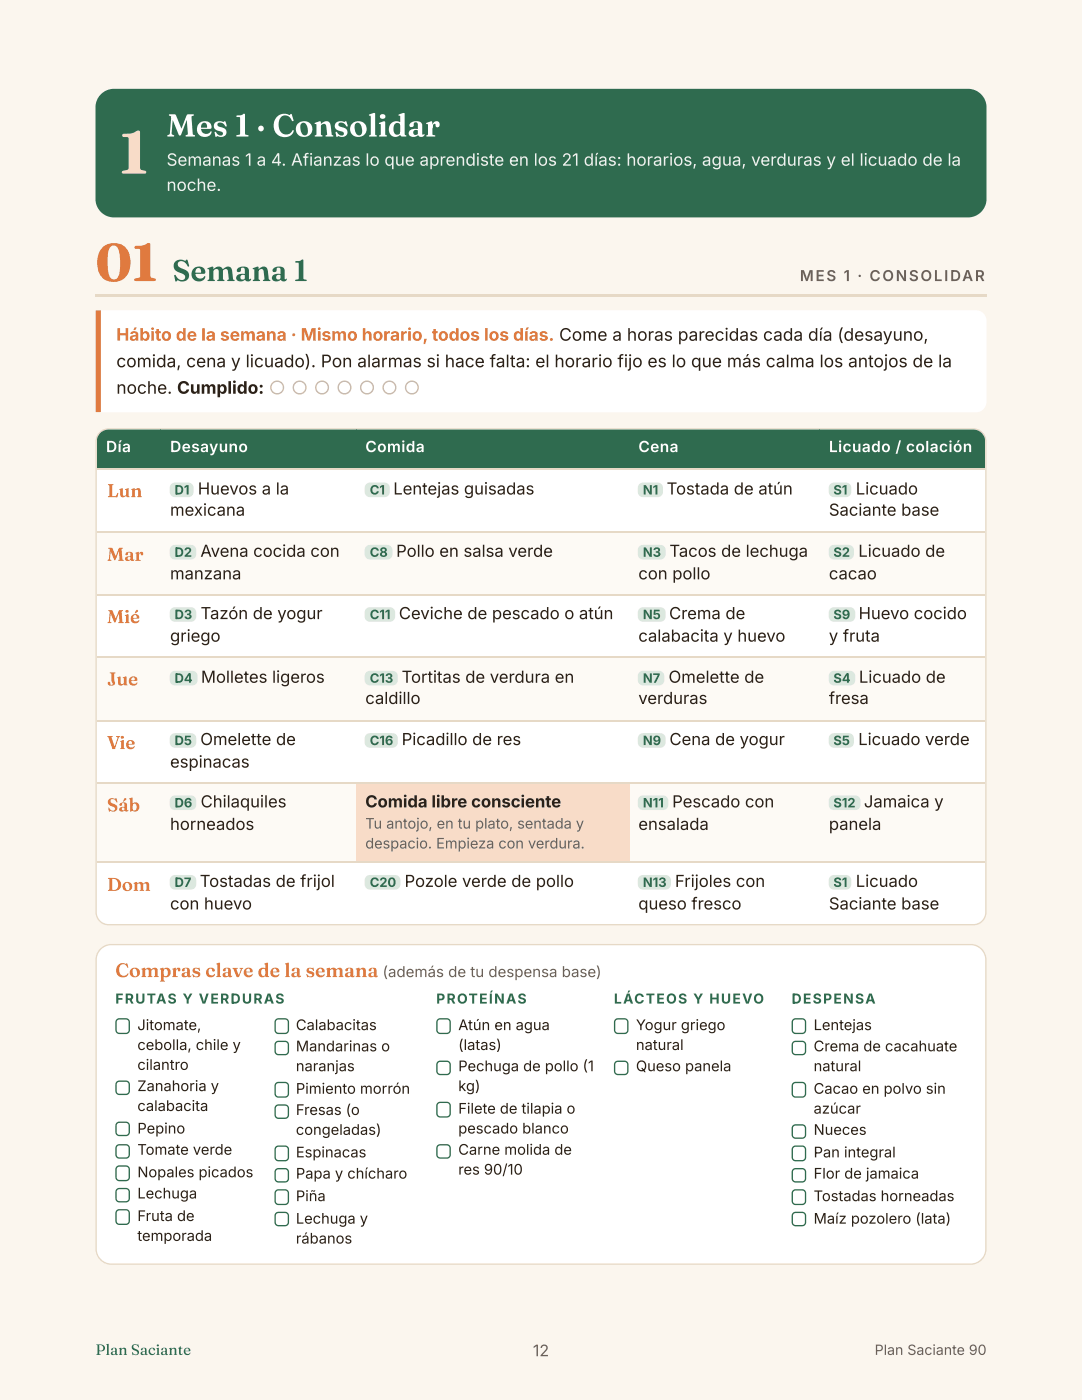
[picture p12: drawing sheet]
<svg xmlns="http://www.w3.org/2000/svg" width="216mm" height="279mm" viewBox="0 0 216 279" stroke-linecap="round" stroke-linejoin="round" font-family="sans-serif">
<defs><g id="words">
<text font-size="12" fill="#f8dcc8" x="23.9" y="34.7">1</text>
<text font-size="10.6" fill="#e07a3f" x="19" y="56.1">01</text>
<text font-size="6.3" fill="#fff" x="33.2" y="27.3">Mes 1 · Consolidar</text>
<text font-size="6" fill="#2f6b4f" x="34.4" y="56.1">Semana 1</text>
<text font-size="3.9" fill="#e07a3f" x="23" y="195">Compras clave de la semana</text>
<g font-size="3.7" fill="#e07a3f">
<text x="21.3" y="99.2">Lun</text>
<text x="21.3" y="111.9">Mar</text>
<text x="21.3" y="124.4">Mié</text>
<text x="21.3" y="136.8">Jue</text>
<text x="21.3" y="149.5">Vie</text>
<text x="21.3" y="161.9">Sáb</text>
<text x="21.3" y="177.8">Dom</text>
</g>
<text font-size="3.5" fill="#e07a3f" x="23.2" y="68">Hábito de la semana · Mismo horario, todos los días. Come a horas parecidas cada día (desayuno,</text>
<g font-size="3.5" fill="#2b2118">
<text x="23.2" y="73.3">comida, cena y licuado). Pon alarmas si hace falta: el horario fijo es lo que más calma los antojos de la</text>
<text x="23.2" y="78.6">noche. Cumplido: ○ ○ ○ ○ ○ ○ ○</text>
</g>
<g font-size="3.4" fill="#fff">
<text x="33.2" y="33.1">Semanas 1 a 4. Afianzas lo que aprendiste en los 21 días: horarios, agua, verduras y el licuado de la</text>
<text x="33.2" y="38.1">noche.</text>
</g>
<g font-size="3.3" fill="#2b2118">
<text x="39.5" y="98.7">Huevos a la</text>
<text x="78.5" y="98.7">Lentejas guisadas</text>
<text x="133" y="98.7">Tostada de atún</text>
<text x="170.8" y="98.7">Licuado</text>
<text x="33.9" y="102.9">mexicana</text>
<text x="165.4" y="102.9">Saciante base</text>
<text x="40" y="111.1">Avena cocida con</text>
<text x="79" y="111.1">Pollo en salsa verde</text>
<text x="133.6" y="111.1">Tacos de lechuga</text>
<text x="171.3" y="111.1">Licuado de</text>
<text x="33.9" y="115.6">manzana</text>
<text x="127.4" y="115.6">con pollo</text>
<text x="165.4" y="115.6">cacao</text>
<text x="40" y="123.6">Tazón de yogur</text>
<text x="79.6" y="123.6">Ceviche de pescado o atún</text>
<text x="133.5" y="123.6">Crema de</text>
<text x="171.3" y="123.6">Huevo cocido</text>
<text x="33.9" y="128.1">griego</text>
<text x="127.4" y="128.1">calabacita y huevo</text>
<text x="165.4" y="128.1">y fruta</text>
<text x="40.1" y="136.3">Molletes ligeros</text>
<text x="80.1" y="136.3">Tortitas de verdura en</text>
<text x="133.4" y="136.3">Omelette de</text>
<text x="171.4" y="136.3">Licuado de</text>
<text x="72.9" y="140.5">caldillo</text>
<text x="127.4" y="140.5">verduras</text>
<text x="165.4" y="140.5">fresa</text>
<text x="40" y="148.7">Omelette de</text>
<text x="80.1" y="148.7">Picadillo de res</text>
<text x="133.6" y="148.7">Cena de yogur</text>
<text x="171.3" y="148.7">Licuado verde</text>
<text x="33.9" y="153.2">espinacas</text>
<text x="40" y="161.1">Chilaquiles</text>
<text x="72.9" y="161.1">Comida libre consciente</text>
<text x="134.1" y="161.1">Pescado con</text>
<text x="172.4" y="161.1">Jamaica y</text>
<text x="33.9" y="165.6">horneados</text>
<text x="127.4" y="165.6">ensalada</text>
<text x="165.4" y="165.6">panela</text>
<text x="39.9" y="177">Tostadas de frijol</text>
<text x="80.7" y="177">Pozole verde de pollo</text>
<text x="134.7" y="177">Frijoles con</text>
<text x="170.8" y="177">Licuado</text>
<text x="33.9" y="181.5">con huevo</text>
<text x="127.4" y="181.5">queso fresco</text>
<text x="165.4" y="181.5">Saciante base</text>
</g>
<text font-size="3.2" fill="#6e6157" x="106.3" y="270.7">12</text>
<g font-size="3.1" fill="#fff">
<text x="21.2" y="90.2">Día</text>
<text x="33.9" y="90.2">Desayuno</text>
<text x="72.9" y="90.2">Comida</text>
<text x="127.4" y="90.2">Cena</text>
<text x="165.4" y="90.2">Licuado / colación</text>
</g>
<g font-size="3" fill="#6e6157">
<text x="159.6" y="56.1">MES 1 · CONSOLIDAR</text>
<text x="76.3" y="195">(además de tu despensa base)</text>
</g>
<text font-size="3" fill="#2f6b4f" x="19" y="270.4">Plan Saciante</text>
<g font-size="2.9" fill="#6e6157">
<text x="72.9" y="165.4">Tu antojo, en tu plato, sentada y</text>
<text x="72.9" y="169.3">despacio. Empieza con verdura.</text>
</g>
<g font-size="2.9" fill="#2b2118">
<text x="27.4" y="205.6">Jitomate,</text>
<text x="27.4" y="209.5">cebolla, chile y</text>
<text x="59" y="205.6">Calabacitas</text>
<text x="59" y="209.8">Mandarinas o</text>
<text x="91.4" y="205.6">Atún en agua</text>
<text x="91.4" y="209.5">(latas)</text>
<text x="126.9" y="205.6">Yogur griego</text>
<text x="126.9" y="209.5">natural</text>
<text x="162.3" y="205.6">Lentejas</text>
<text x="162.3" y="209.8">Crema de cacahuate</text>
<text x="27.4" y="213.5">cilantro</text>
<text x="59" y="213.8">naranjas</text>
<text x="91.4" y="213.8">Pechuga de pollo (1</text>
<text x="126.9" y="213.8">Queso panela</text>
<text x="162.3" y="213.8">natural</text>
<text x="27.4" y="217.8">Zanahoria y</text>
<text x="27.4" y="221.7">calabacita</text>
<text x="59" y="218.3">Pimiento morrón</text>
<text x="91.4" y="217.8">kg)</text>
<text x="162.3" y="218.3">Cacao en polvo sin</text>
<text x="27.4" y="226.2">Pepino</text>
<text x="59" y="222.5">Fresas (o</text>
<text x="59" y="226.5">congeladas)</text>
<text x="91.4" y="222.2">Filete de tilapia o</text>
<text x="91.4" y="226.2">pescado blanco</text>
<text x="162.3" y="222.2">azúcar</text>
<text x="162.3" y="226.5">Nueces</text>
<text x="27.4" y="230.5">Tomate verde</text>
<text x="59" y="231">Espinacas</text>
<text x="91.4" y="230.5">Carne molida de</text>
<text x="162.3" y="231">Pan integral</text>
<text x="27.4" y="234.9">Nopales picados</text>
<text x="27.4" y="239.2">Lechuga</text>
<text x="59" y="235.2">Papa y chícharo</text>
<text x="59" y="239.7">Piña</text>
<text x="91.4" y="234.4">res 90/10</text>
<text x="162.3" y="235.2">Flor de jamaica</text>
<text x="162.3" y="239.7">Tostadas horneadas</text>
<text x="27.4" y="243.7">Fruta de</text>
<text x="59" y="244.2">Lechuga y</text>
<text x="162.3" y="244.2">Maíz pozolero (lata)</text>
<text x="27.4" y="247.6">temporada</text>
<text x="59" y="248.2">rábanos</text>
</g>
<g font-size="2.8" fill="#2f6b4f">
<text x="23" y="200.3">FRUTAS Y VERDURAS</text>
<text x="87" y="200.3">PROTEÍNAS</text>
<text x="122.5" y="200.3">LÁCTEOS Y HUEVO</text>
<text x="158" y="200.3">DESPENSA</text>
</g>
<text font-size="2.8" fill="#6e6157" x="174.5" y="270.4">Plan Saciante 90</text>
<g font-size="2.6" fill="#2f6b4f">
<text x="34.8" y="98.7">D1</text>
<text x="73.8" y="98.7">C1</text>
<text x="128.3" y="98.7">N1</text>
<text x="166.3" y="98.7">S1</text>
<text x="34.8" y="111.1">D2</text>
<text x="73.8" y="111.1">C8</text>
<text x="128.3" y="111.1">N3</text>
<text x="166.3" y="111.1">S2</text>
<text x="34.8" y="123.6">D3</text>
<text x="73.8" y="123.6">C11</text>
<text x="128.3" y="123.6">N5</text>
<text x="166.3" y="123.6">S9</text>
<text x="34.8" y="136.3">D4</text>
<text x="73.8" y="136.3">C13</text>
<text x="128.3" y="136.3">N7</text>
<text x="166.3" y="136.3">S4</text>
<text x="34.8" y="148.7">D5</text>
<text x="73.8" y="148.7">C16</text>
<text x="128.3" y="148.7">N9</text>
<text x="166.3" y="148.7">S5</text>
<text x="34.8" y="161.1">D6</text>
<text x="128.3" y="161.1">N11</text>
<text x="166.3" y="161.1">S12</text>
<text x="34.8" y="177">D7</text>
<text x="73.8" y="177">C20</text>
<text x="128.3" y="177">N13</text>
<text x="166.3" y="177">S1</text>
</g>
</g></defs>
<g fill="#fbf6ee">
<path d="M0 0h215.9v279.4h-215.9z"/>
<path d="M19 17.7h177.8v241.3h-177.8z"/>
<path d="M19 17.7h177.8v241.4h-177.8z"/>
</g>
<path d="M20.1 18.8l1.2-.8 1.5-.3h170.3a3.7 3.7 0 0 1 3.7 3.7v18.3a3.7 3.7 0 0 1-3.7 3.7h-170.3a3.7 3.7 0 0 1-3.8-3.7l.1-18.5 .3-1.4z" fill="#2f6b4f"/>
<path d="M19 58.7h177.8v.6h-177.8z" fill="#e6d9c6"/>
<path d="M19.6 61.9h175.1a2.12 2.12 0 0 1 2.1 2.1v16.2a2.12 2.12 0 0 1-2.1 2.1h-175.1z" fill="#fff"/>
<path d="M19 61.9h1.1v20.4h-1.1z" fill="#e07a3f"/>
<path d="M19.9 86.3l.8-.5 1-.2h172.5a2.51 2.51 0 0 1 2.5 2.5v93.9a2.51 2.51 0 0 1-2.5 2.5h-172.5a2.51 2.51 0 0 1-2.5-2.5v-93.9l.2-1z" fill="#fff"/>
<path d="M19.9 86.3l.8-.5 1-.2h172.5a2.51 2.51 0 0 1 2.5 2.5v93.9a2.51 2.51 0 0 1-2.5 2.5h-172.5a2.51 2.51 0 0 1-2.5-2.5v-93.9l.2-1z" fill="none" stroke="#e6d9c6" stroke-width=".26"/>
<g fill="#2f6b4f">
<path d="M19.3 85.7h12.7v7.7h-12.7z"/>
<path d="M32 85.7h39.2v7.7h-39.2z"/>
<path d="M71.2 85.7h54.5v7.7h-54.5z"/>
<path d="M125.7 85.7h37.8v7.7h-37.8z"/>
<path d="M163.5 85.7h33.1v7.7h-33.1z"/>
</g>
<path d="M19.3 93.5h177.3" fill="none" stroke="#e6d9c6" stroke-width=".26"/>
<path d="M19.3 106.1h12.7v12.4h-12.7z" fill="#fdfaf5"/>
<path d="M19.3 106.2h12.7" fill="none" stroke="#e6d9c6" stroke-width=".26"/>
<path d="M32 106.1h39.2v12.4h-39.2z" fill="#fdfaf5"/>
<path d="M32 106.2h39.2" fill="none" stroke="#e6d9c6" stroke-width=".26"/>
<path d="M71.2 106.1h54.5v12.4h-54.5z" fill="#fdfaf5"/>
<path d="M71.2 106.2h54.5" fill="none" stroke="#e6d9c6" stroke-width=".26"/>
<path d="M125.7 106.1h37.8v12.4h-37.8z" fill="#fdfaf5"/>
<path d="M125.7 106.2h37.8" fill="none" stroke="#e6d9c6" stroke-width=".26"/>
<path d="M163.5 106.1h33.1v12.4h-33.1z" fill="#fdfaf5"/>
<path d="M19.3 118.7h177.3M163.5 106.2h33.1" fill="none" stroke="#e6d9c6" stroke-width=".26"/>
<path d="M19.3 131h12.7v12.7h-12.7z" fill="#fdfaf5"/>
<path d="M19.3 131.1h12.7" fill="none" stroke="#e6d9c6" stroke-width=".26"/>
<path d="M32 131h39.2v12.7h-39.2z" fill="#fdfaf5"/>
<path d="M32 131.1h39.2" fill="none" stroke="#e6d9c6" stroke-width=".26"/>
<path d="M71.2 131h54.5v12.7h-54.5z" fill="#fdfaf5"/>
<path d="M71.2 131.1h54.5" fill="none" stroke="#e6d9c6" stroke-width=".26"/>
<path d="M125.7 131h37.8v12.7h-37.8z" fill="#fdfaf5"/>
<path d="M125.7 131.1h37.8" fill="none" stroke="#e6d9c6" stroke-width=".26"/>
<path d="M163.5 131h33.1v12.7h-33.1z" fill="#fdfaf5"/>
<path d="M163.5 131.1h33.1M19.3 143.8h177.3" fill="none" stroke="#e6d9c6" stroke-width=".26"/>
<path d="M19.3 156.1h12.7v15.9h-12.7z" fill="#fdfaf5"/>
<path d="M19.3 156.2h12.7" fill="none" stroke="#e6d9c6" stroke-width=".26"/>
<path d="M32 156.1h39.2v15.9h-39.2z" fill="#fdfaf5"/>
<path d="M32 156.2h39.2" fill="none" stroke="#e6d9c6" stroke-width=".26"/>
<path d="M71.2 156.1h54.5v15.9h-54.5z" fill="#f8dcc8"/>
<path d="M71.2 156.2h54.5" fill="none" stroke="#e6d9c6" stroke-width=".26"/>
<path d="M125.7 156.1h37.8v15.9h-37.8z" fill="#fdfaf5"/>
<path d="M125.7 156.2h37.8" fill="none" stroke="#e6d9c6" stroke-width=".26"/>
<path d="M163.5 156.1h33.1v15.9h-33.1z" fill="#fdfaf5"/>
<path d="M163.5 156.2h33.1M19.3 172.1h177.3" fill="none" stroke="#e6d9c6" stroke-width=".26"/>
<path d="M20.1 189.4l1-.7 1.1-.2h171.5a3 3 0 0 1 3 3.1v57.6a3 3 0 0 1-3 3.1h-171.5a3 3 0 0 1-3-3.1v-57.6l.2-1.2z" fill="#fff"/>
<path d="M20.1 189.4l1-.7 1.1-.2h171.5a3 3 0 0 1 3 3.1v57.6a3 3 0 0 1-3 3.1h-171.5a3 3 0 0 1-3-3.1v-57.6l.2-1.2z" fill="none" stroke="#e6d9c6" stroke-width=".26"/>
<g fill="#dce8df">
<path d="M34.2 96.6l.7-.3h2.7a1.06 1.06 0 0 1 1 1.1v.8a1.06 1.06 0 0 1-1 1h-2.7a1.06 1.06 0 0 1-1-1v-1z"/>
<path d="M73.1 96.6l.7-.3h2.9a1.06 1.06 0 0 1 1.1 1.1v.8a1.06 1.06 0 0 1-1.1 1h-2.9a1.06 1.06 0 0 1-1-1v-1z"/>
<path d="M127.6 96.6l.7-.3h2.9a1.06 1.06 0 0 1 1.1 1.1v.8a1.06 1.06 0 0 1-1.1 1h-2.9a1.06 1.06 0 0 1-1-1v-1z"/>
<path d="M165.7 96.6l.5-.3h2.6a1.06 1.06 0 0 1 1.1 1.1v.8a1.06 1.06 0 0 1-1.1 1h-2.4a1.06 1.06 0 0 1-1-1v-1z"/>
<path d="M34.2 109.1l.7-.4h3.2a1.06 1.06 0 0 1 1.1 1.1v.8a1.06 1.06 0 0 1-1.1 1.1h-3.2a1.06 1.06 0 0 1-1-1.1v-1z"/>
<path d="M73.1 109.1l.7-.4h3.5a1.06 1.06 0 0 1 1 1.1v.8a1.06 1.06 0 0 1-1 1.1h-3.5a1.06 1.06 0 0 1-1-1.1v-1z"/>
<path d="M127.6 109.1l.7-.4h3.5a1.06 1.06 0 0 1 1 1.1v.8a1.06 1.06 0 0 1-1 1.1h-3.5a1.06 1.06 0 0 1-1-1.1v-1z"/>
<path d="M165.7 109.1l.7-.4h2.9a1.06 1.06 0 0 1 1.1 1.1v.8a1.06 1.06 0 0 1-1.1 1.1h-2.9a1.06 1.06 0 0 1-1-1.1v-1z"/>
<path d="M34.2 121.5l.7-.3h3.2a1.06 1.06 0 0 1 1.1 1v.8a1.06 1.06 0 0 1-1.1 1.1h-3.2a1.06 1.06 0 0 1-1-1.1v-1z"/>
<path d="M73.1 121.5l.7-.3h4a1.06 1.06 0 0 1 1 1v.8a1.06 1.06 0 0 1-1 1.1h-4a1.06 1.06 0 0 1-1-1.1v-1z"/>
<path d="M127.6 121.5l.7-.3h3.5a1.06 1.06 0 0 1 1 1v.8a1.06 1.06 0 0 1-1 1.1h-3.5a1.06 1.06 0 0 1-1-1.1v-1z"/>
<path d="M165.7 121.5l.7-.3h3.2a1.06 1.06 0 0 1 1.1 1v.8a1.06 1.06 0 0 1-1.1 1.1h-3.2a1.06 1.06 0 0 1-1-1.1v-1z"/>
<path d="M34.2 134.2l.7-.3h3.5a1.06 1.06 0 0 1 1 1v.8a1.06 1.06 0 0 1-1 1.1h-3.5a1.06 1.06 0 0 1-1-1.1v-1z"/>
<path d="M73.1 134.2l.7-.3h4.5a1.06 1.06 0 0 1 1.1 1v.8a1.06 1.06 0 0 1-1.1 1.1h-4.5a1.06 1.06 0 0 1-1-1.1v-1z"/>
<path d="M127.6 134.2l.7-.3h3.2a1.06 1.06 0 0 1 1.1 1v.8a1.06 1.06 0 0 1-1.1 1.1h-3.2a1.06 1.06 0 0 1-1-1.1v-1z"/>
<path d="M165.7 134.2l.7-.3h3.2a1.06 1.06 0 0 1 1.1 1v.8a1.06 1.06 0 0 1-1.1 1.1h-3.2a1.06 1.06 0 0 1-1-1.1v-1z"/>
<path d="M34.2 146.6l.7-.3h3.2a1.06 1.06 0 0 1 1.1 1.1v.8a1.06 1.06 0 0 1-1.1 1h-3.2a1.06 1.06 0 0 1-1-1v-1z"/>
<path d="M73.1 146.6l.7-.3h4.5a1.06 1.06 0 0 1 1.1 1.1v.8a1.06 1.06 0 0 1-1.1 1h-4.5a1.06 1.06 0 0 1-1-1v-1z"/>
<path d="M127.6 146.6l.7-.3h3.5a1.06 1.06 0 0 1 1 1.1v.8a1.06 1.06 0 0 1-1 1h-3.5a1.06 1.06 0 0 1-1-1v-1z"/>
<path d="M165.7 146.6l.7-.3h2.9a1.06 1.06 0 0 1 1.1 1.1v.8a1.06 1.06 0 0 1-1.1 1h-2.9a1.06 1.06 0 0 1-1-1v-1z"/>
<path d="M34.2 159.1l.7-.3h3.2a1.06 1.06 0 0 1 1.1 1v.8a1.06 1.06 0 0 1-1.1 1.1h-3.2a1.06 1.06 0 0 1-1-1.1v-1z"/>
<path d="M127.6 159.1l.7-.3h4a1.06 1.06 0 0 1 1 1v.8a1.06 1.06 0 0 1-1 1.1h-4a1.06 1.06 0 0 1-1-1.1v-1z"/>
<path d="M165.7 159.1l.7-.3h4.3a1.06 1.06 0 0 1 1 1v.8a1.06 1.06 0 0 1-1 1.1h-4.3a1.06 1.06 0 0 1-1-1.1v-1z"/>
<path d="M34.2 174.9l.7-.3h3.2a1.06 1.06 0 0 1 1.1 1.1v.8a1.06 1.06 0 0 1-1.1 1h-3.2a1.06 1.06 0 0 1-1-1v-1z"/>
<path d="M73.1 174.9l.7-.3h5a1.06 1.06 0 0 1 1.1 1.1v.8a1.06 1.06 0 0 1-1.1 1h-5a1.06 1.06 0 0 1-1-1v-1z"/>
<path d="M127.6 174.9l.7-.3h4.5a1.06 1.06 0 0 1 1.1 1.1v.8a1.06 1.06 0 0 1-1.1 1h-4.5a1.06 1.06 0 0 1-1-1v-1z"/>
<path d="M165.7 174.9l.5-.3h2.6a1.06 1.06 0 0 1 1.1 1.1v.8a1.06 1.06 0 0 1-1.1 1h-2.4a1.06 1.06 0 0 1-1-1v-1z"/>
</g>
<path d="M23.3 203.5l.4-.2h1.4a.66 .66 0 0 1 .7 .7v1.6a.66 .66 0 0 1-.7 .6h-1.3a.66 .66 0 0 1-.6-.6v-1.6z" fill="#fff"/>
<path d="M23.3 203.5l.4-.2h1.4a.66 .66 0 0 1 .7 .7v1.6a.66 .66 0 0 1-.7 .6h-1.3a.66 .66 0 0 1-.6-.6v-1.6z" fill="none" stroke="#2f6b4f" stroke-width=".26"/>
<path d="M23.3 216l.4-.2h1.4a.66 .66 0 0 1 .7 .6v1.4a.66 .66 0 0 1-.7 .6h-1.3a.66 .66 0 0 1-.6-.6v-1.5z" fill="#fff"/>
<path d="M23.3 216l.4-.2h1.4a.66 .66 0 0 1 .7 .6v1.4a.66 .66 0 0 1-.7 .6h-1.3a.66 .66 0 0 1-.6-.6v-1.5z" fill="none" stroke="#2f6b4f" stroke-width=".26"/>
<path d="M23.3 224.2l.4-.2h1.4a.66 .66 0 0 1 .7 .6v1.4a.66 .66 0 0 1-.7 .6h-1.3a.66 .66 0 0 1-.6-.6v-1.5z" fill="#fff"/>
<path d="M23.3 224.2l.4-.2h1.4a.66 .66 0 0 1 .7 .6v1.4a.66 .66 0 0 1-.7 .6h-1.3a.66 .66 0 0 1-.6-.6v-1.5z" fill="none" stroke="#2f6b4f" stroke-width=".26"/>
<path d="M23.3 228.7l.4-.2h1.4a.66 .66 0 0 1 .7 .6v1.4a.66 .66 0 0 1-.7 .6h-1.3a.66 .66 0 0 1-.6-.6v-1.5z" fill="#fff"/>
<path d="M23.3 228.7l.4-.2h1.4a.66 .66 0 0 1 .7 .6v1.4a.66 .66 0 0 1-.7 .6h-1.3a.66 .66 0 0 1-.6-.6v-1.5z" fill="none" stroke="#2f6b4f" stroke-width=".26"/>
<path d="M23.3 232.9l.4-.2h1.4a.66 .66 0 0 1 .7 .7v1.5a.66 .66 0 0 1-.7 .7h-1.3a.66 .66 0 0 1-.6-.7v-1.5z" fill="#fff"/>
<path d="M23.3 232.9l.4-.2h1.4a.66 .66 0 0 1 .7 .7v1.5a.66 .66 0 0 1-.7 .7h-1.3a.66 .66 0 0 1-.6-.7v-1.5z" fill="none" stroke="#2f6b4f" stroke-width=".26"/>
<path d="M23.3 237.4l.4-.2h1.4a.66 .66 0 0 1 .7 .7v1.3a.66 .66 0 0 1-.7 .6h-1.3a.66 .66 0 0 1-.6-.6v-1.5z" fill="#fff"/>
<path d="M23.3 237.4l.4-.2h1.4a.66 .66 0 0 1 .7 .7v1.3a.66 .66 0 0 1-.7 .6h-1.3a.66 .66 0 0 1-.6-.6v-1.5z" fill="none" stroke="#2f6b4f" stroke-width=".26"/>
<path d="M23.3 241.6l.4-.2h1.4a.66 .66 0 0 1 .7 .7v1.6a.66 .66 0 0 1-.7 .6h-1.3a.66 .66 0 0 1-.6-.6v-1.6z" fill="#fff"/>
<path d="M23.3 241.6l.4-.2h1.4a.66 .66 0 0 1 .7 .7v1.6a.66 .66 0 0 1-.7 .6h-1.3a.66 .66 0 0 1-.6-.6v-1.6z" fill="none" stroke="#2f6b4f" stroke-width=".26"/>
<path d="M55.1 203.5l.3-.2h1.5a.66 .66 0 0 1 .6 .7v1.6a.66 .66 0 0 1-.6 .6h-1.3a.66 .66 0 0 1-.7-.6v-1.6z" fill="#fff"/>
<path d="M55.1 203.5l.3-.2h1.5a.66 .66 0 0 1 .6 .7v1.6a.66 .66 0 0 1-.6 .6h-1.3a.66 .66 0 0 1-.7-.6v-1.6z" fill="none" stroke="#2f6b4f" stroke-width=".26"/>
<path d="M55.1 208l.3-.2h1.5a.66 .66 0 0 1 .6 .7v1.3a.66 .66 0 0 1-.6 .7h-1.3a.66 .66 0 0 1-.7-.7v-1.4z" fill="#fff"/>
<path d="M55.1 208l.3-.2h1.5a.66 .66 0 0 1 .6 .7v1.3a.66 .66 0 0 1-.6 .7h-1.3a.66 .66 0 0 1-.7-.7v-1.4z" fill="none" stroke="#2f6b4f" stroke-width=".26"/>
<path d="M55.1 216.2l.3-.2h1.5a.66 .66 0 0 1 .6 .7v1.6a.66 .66 0 0 1-.6 .6h-1.3a.66 .66 0 0 1-.7-.6v-1.6z" fill="#fff"/>
<path d="M55.1 216.2l.3-.2h1.5a.66 .66 0 0 1 .6 .7v1.6a.66 .66 0 0 1-.6 .6h-1.3a.66 .66 0 0 1-.7-.6v-1.6z" fill="none" stroke="#2f6b4f" stroke-width=".26"/>
<path d="M55.1 220.7l.3-.2h1.5a.66 .66 0 0 1 .6 .7v1.3a.66 .66 0 0 1-.6 .7h-1.3a.66 .66 0 0 1-.7-.7v-1.4z" fill="#fff"/>
<path d="M55.1 220.7l.3-.2h1.5a.66 .66 0 0 1 .6 .7v1.3a.66 .66 0 0 1-.6 .7h-1.3a.66 .66 0 0 1-.7-.7v-1.4z" fill="none" stroke="#2f6b4f" stroke-width=".26"/>
<path d="M55.1 228.9l.3-.2h1.5a.66 .66 0 0 1 .6 .7v1.6a.66 .66 0 0 1-.6 .6h-1.3a.66 .66 0 0 1-.7-.6v-1.6z" fill="#fff"/>
<path d="M55.1 228.9l.3-.2h1.5a.66 .66 0 0 1 .6 .7v1.6a.66 .66 0 0 1-.6 .6h-1.3a.66 .66 0 0 1-.7-.6v-1.6z" fill="none" stroke="#2f6b4f" stroke-width=".26"/>
<path d="M55.1 233.4l.3-.2h1.5a.66 .66 0 0 1 .6 .7v1.3a.66 .66 0 0 1-.6 .7h-1.3a.66 .66 0 0 1-.7-.7v-1.4z" fill="#fff"/>
<path d="M55.1 233.4l.3-.2h1.5a.66 .66 0 0 1 .6 .7v1.3a.66 .66 0 0 1-.6 .7h-1.3a.66 .66 0 0 1-.7-.7v-1.4z" fill="none" stroke="#2f6b4f" stroke-width=".26"/>
<path d="M55.1 237.7l.3-.2h1.5a.66 .66 0 0 1 .6 .6v1.6a.66 .66 0 0 1-.6 .7h-1.3a.66 .66 0 0 1-.7-.7v-1.6z" fill="#fff"/>
<path d="M55.1 237.7l.3-.2h1.5a.66 .66 0 0 1 .6 .6v1.6a.66 .66 0 0 1-.6 .7h-1.3a.66 .66 0 0 1-.7-.7v-1.6z" fill="none" stroke="#2f6b4f" stroke-width=".26"/>
<path d="M55.1 242.2l.3-.2h1.5a.66 .66 0 0 1 .6 .6v1.3a.66 .66 0 0 1-.6 .7h-1.3a.66 .66 0 0 1-.7-.7v-1.4z" fill="#fff"/>
<path d="M55.1 242.2l.3-.2h1.5a.66 .66 0 0 1 .6 .6v1.3a.66 .66 0 0 1-.6 .7h-1.3a.66 .66 0 0 1-.7-.7v-1.4z" fill="none" stroke="#2f6b4f" stroke-width=".26"/>
<path d="M87.4 203.5l.3-.2h1.5a.66 .66 0 0 1 .6 .7v1.6a.66 .66 0 0 1-.6 .6h-1.4a.66 .66 0 0 1-.6-.6v-1.6z" fill="#fff"/>
<path d="M87.4 203.5l.3-.2h1.5a.66 .66 0 0 1 .6 .7v1.6a.66 .66 0 0 1-.6 .6h-1.4a.66 .66 0 0 1-.6-.6v-1.6z" fill="none" stroke="#2f6b4f" stroke-width=".26"/>
<path d="M87.4 212l.3-.2h1.5a.66 .66 0 0 1 .6 .7v1.3a.66 .66 0 0 1-.6 .6h-1.4a.66 .66 0 0 1-.6-.6v-1.5z" fill="#fff"/>
<path d="M87.4 212l.3-.2h1.5a.66 .66 0 0 1 .6 .7v1.3a.66 .66 0 0 1-.6 .6h-1.4a.66 .66 0 0 1-.6-.6v-1.5z" fill="none" stroke="#2f6b4f" stroke-width=".26"/>
<path d="M87.4 220.2l.3-.2h1.5a.66 .66 0 0 1 .6 .7v1.5a.66 .66 0 0 1-.6 .7h-1.4a.66 .66 0 0 1-.6-.7v-1.5z" fill="#fff"/>
<path d="M87.4 220.2l.3-.2h1.5a.66 .66 0 0 1 .6 .7v1.5a.66 .66 0 0 1-.6 .7h-1.4a.66 .66 0 0 1-.6-.7v-1.5z" fill="none" stroke="#2f6b4f" stroke-width=".26"/>
<path d="M87.4 228.7l.3-.2h1.5a.66 .66 0 0 1 .6 .6v1.4a.66 .66 0 0 1-.6 .6h-1.4a.66 .66 0 0 1-.6-.6v-1.5z" fill="#fff"/>
<path d="M87.4 228.7l.3-.2h1.5a.66 .66 0 0 1 .6 .6v1.4a.66 .66 0 0 1-.6 .6h-1.4a.66 .66 0 0 1-.6-.6v-1.5z" fill="none" stroke="#2f6b4f" stroke-width=".26"/>
<path d="M122.8 203.5l.4-.2h1.4a.66 .66 0 0 1 .7 .7v1.6a.66 .66 0 0 1-.7 .6h-1.3a.66 .66 0 0 1-.7-.6v-1.6z" fill="#fff"/>
<path d="M122.8 203.5l.4-.2h1.4a.66 .66 0 0 1 .7 .7v1.6a.66 .66 0 0 1-.7 .6h-1.3a.66 .66 0 0 1-.7-.6v-1.6z" fill="none" stroke="#2f6b4f" stroke-width=".26"/>
<path d="M122.8 212l.4-.2h1.4a.66 .66 0 0 1 .7 .7v1.3a.66 .66 0 0 1-.7 .6h-1.3a.66 .66 0 0 1-.7-.6v-1.5z" fill="#fff"/>
<path d="M122.8 212l.4-.2h1.4a.66 .66 0 0 1 .7 .7v1.3a.66 .66 0 0 1-.7 .6h-1.3a.66 .66 0 0 1-.7-.6v-1.5z" fill="none" stroke="#2f6b4f" stroke-width=".26"/>
<path d="M158.3 203.5l.3-.2h1.5a.66 .66 0 0 1 .6 .7v1.6a.66 .66 0 0 1-.6 .6h-1.4a.66 .66 0 0 1-.6-.6v-1.6z" fill="#fff"/>
<path d="M158.3 203.5l.3-.2h1.5a.66 .66 0 0 1 .6 .7v1.6a.66 .66 0 0 1-.6 .6h-1.4a.66 .66 0 0 1-.6-.6v-1.6z" fill="none" stroke="#2f6b4f" stroke-width=".26"/>
<path d="M158.3 208l.3-.2h1.5a.66 .66 0 0 1 .6 .7v1.3a.66 .66 0 0 1-.6 .7h-1.4a.66 .66 0 0 1-.6-.7v-1.4z" fill="#fff"/>
<path d="M158.3 208l.3-.2h1.5a.66 .66 0 0 1 .6 .7v1.3a.66 .66 0 0 1-.6 .7h-1.4a.66 .66 0 0 1-.6-.7v-1.4z" fill="none" stroke="#2f6b4f" stroke-width=".26"/>
<path d="M158.3 216.2l.3-.2h1.5a.66 .66 0 0 1 .6 .7v1.6a.66 .66 0 0 1-.6 .6h-1.4a.66 .66 0 0 1-.6-.6v-1.6z" fill="#fff"/>
<path d="M158.3 216.2l.3-.2h1.5a.66 .66 0 0 1 .6 .7v1.6a.66 .66 0 0 1-.6 .6h-1.4a.66 .66 0 0 1-.6-.6v-1.6z" fill="none" stroke="#2f6b4f" stroke-width=".26"/>
<path d="M158.3 224.7l.3-.2h1.5a.66 .66 0 0 1 .6 .7v1.3a.66 .66 0 0 1-.6 .6h-1.4a.66 .66 0 0 1-.6-.6v-1.5z" fill="#fff"/>
<path d="M158.3 224.7l.3-.2h1.5a.66 .66 0 0 1 .6 .7v1.3a.66 .66 0 0 1-.6 .6h-1.4a.66 .66 0 0 1-.6-.6v-1.5z" fill="none" stroke="#2f6b4f" stroke-width=".26"/>
<path d="M158.3 228.9l.3-.2h1.5a.66 .66 0 0 1 .6 .7v1.6a.66 .66 0 0 1-.6 .6h-1.4a.66 .66 0 0 1-.6-.6v-1.6z" fill="#fff"/>
<path d="M158.3 228.9l.3-.2h1.5a.66 .66 0 0 1 .6 .7v1.6a.66 .66 0 0 1-.6 .6h-1.4a.66 .66 0 0 1-.6-.6v-1.6z" fill="none" stroke="#2f6b4f" stroke-width=".26"/>
<path d="M158.3 233.4l.3-.2h1.5a.66 .66 0 0 1 .6 .7v1.3a.66 .66 0 0 1-.6 .7h-1.4a.66 .66 0 0 1-.6-.7v-1.4z" fill="#fff"/>
<path d="M158.3 233.4l.3-.2h1.5a.66 .66 0 0 1 .6 .7v1.3a.66 .66 0 0 1-.6 .7h-1.4a.66 .66 0 0 1-.6-.7v-1.4z" fill="none" stroke="#2f6b4f" stroke-width=".26"/>
<path d="M158.3 237.7l.3-.2h1.5a.66 .66 0 0 1 .6 .6v1.6a.66 .66 0 0 1-.6 .7h-1.4a.66 .66 0 0 1-.6-.7v-1.6z" fill="#fff"/>
<path d="M158.3 237.7l.3-.2h1.5a.66 .66 0 0 1 .6 .6v1.6a.66 .66 0 0 1-.6 .7h-1.4a.66 .66 0 0 1-.6-.7v-1.6z" fill="none" stroke="#2f6b4f" stroke-width=".26"/>
<path d="M158.3 242.2l.3-.2h1.5a.66 .66 0 0 1 .6 .6v1.3a.66 .66 0 0 1-.6 .7h-1.4a.66 .66 0 0 1-.6-.7v-1.4z" fill="#fff"/>
<path d="M158.3 242.2l.3-.2h1.5a.66 .66 0 0 1 .6 .6v1.3a.66 .66 0 0 1-.6 .7h-1.4a.66 .66 0 0 1-.6-.7v-1.4z" fill="none" stroke="#2f6b4f" stroke-width=".26"/>
<use href="#words"/>
</svg>
